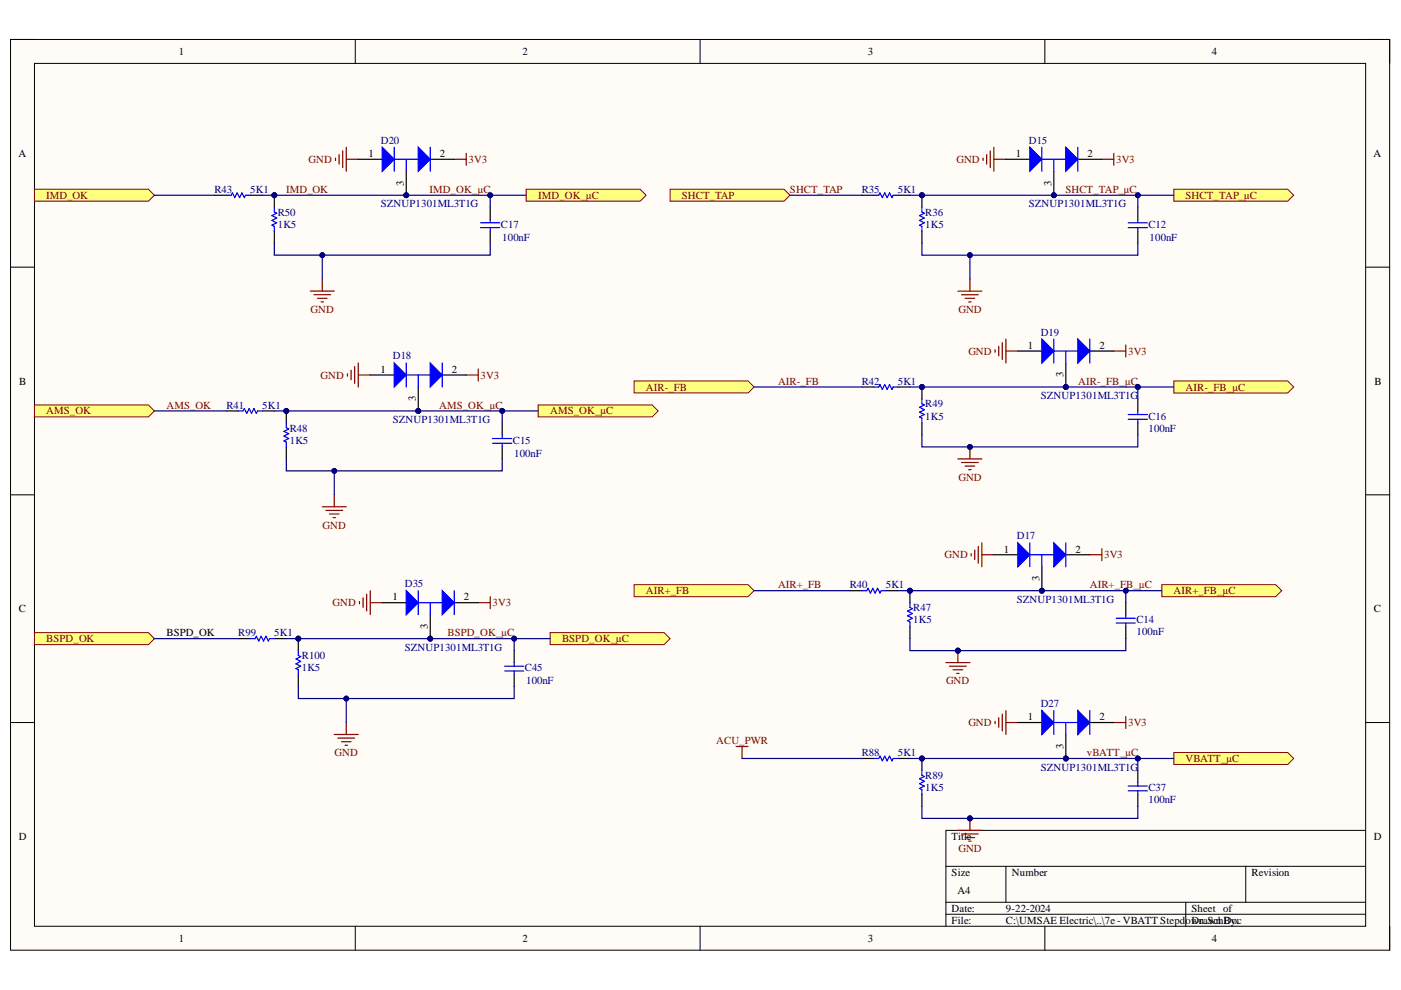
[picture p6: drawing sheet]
<svg xmlns="http://www.w3.org/2000/svg" width="297mm" height="210mm" viewBox="0 0 297 210" stroke-linecap="round" stroke-linejoin="round" font-family="sans-serif">
<defs><g id="words">
<g font-size="2.3">
<text x="37.9" y="11.7">1</text>
<text x="110.8" y="11.7">2</text>
<text x="184" y="11.7">3</text>
<text x="257" y="11.7">4</text>
<text x="3.9" y="33.3">A</text>
<text x="78.1" y="33.3">1</text>
<text x="93.3" y="33.3">2</text>
<text x="215.4" y="33.3">1</text>
<text x="230.5" y="33.3">2</text>
<text x="291.2" y="33.3">A</text>
<text x="85.7" y="39.3" transform="rotate(-90 85.7 39.3)">3</text>
<text x="222.9" y="39.3" transform="rotate(-90 222.9 39.3)">3</text>
<text x="217.9" y="73.9">1</text>
<text x="233.1" y="73.9">2</text>
<text x="4.1" y="81.5">B</text>
<text x="80.7" y="79">1</text>
<text x="95.8" y="79">2</text>
<text x="225.5" y="79.9" transform="rotate(-90 225.5 79.9)">3</text>
<text x="291.4" y="81.5">B</text>
<text x="88.2" y="85" transform="rotate(-90 88.2 85)">3</text>
<text x="212.9" y="117.1">1</text>
<text x="228" y="117.1">2</text>
<text x="220.4" y="123.1" transform="rotate(-90 220.4 123.1)">3</text>
<text x="4" y="129.8">C</text>
<text x="83.2" y="127.3">1</text>
<text x="98.3" y="127.3">2</text>
<text x="291.3" y="129.8">C</text>
<text x="35.3" y="134.9">BSPD_OK</text>
<text x="90.7" y="133.3" transform="rotate(-90 90.7 133.3)">3</text>
<text x="217.9" y="152.7">1</text>
<text x="233.1" y="152.7">2</text>
<text x="225.5" y="158.8" transform="rotate(-90 225.5 158.8)">3</text>
<text x="4" y="178.1">D</text>
<text x="201.8" y="178.1">Title</text>
<text x="291.3" y="178.1">D</text>
<text x="201.8" y="185.7">Size</text>
<text x="214.5" y="185.7">Number</text>
<text x="265.3" y="185.7">Revision</text>
<text x="203" y="189.5">A4</text>
<text x="201.8" y="193.3">Date:</text>
<text x="201.8" y="195.9">File:</text>
<text x="213.3" y="193.3">9-22-2024</text>
<text x="213.3" y="195.9">C:\UMSAE Electric\..\7e - VBATT Stepdown.SchBy:</text>
<text x="252.6" y="193.3">Sheet of</text>
<text x="252.6" y="195.9">Drawn Doc</text>
<text x="37.9" y="199.7">1</text>
<text x="110.8" y="199.7">2</text>
<text x="184" y="199.7">3</text>
<text x="257" y="199.7">4</text>
</g>
<g font-size="2.3" fill="#800000">
<text x="65.4" y="34.6">GND</text>
<text x="99.4" y="34.6">3V3</text>
<text x="202.8" y="34.6">GND</text>
<text x="236.6" y="34.6">3V3</text>
<text x="60.7" y="40.9">IMD_OK</text>
<text x="91.1" y="40.9">IMD_OK_µC</text>
<text x="167.5" y="40.9">SHCT_TAP</text>
<text x="225.9" y="40.9">SHCT_TAP_µC</text>
<text x="9.8" y="42.2">IMD_OK</text>
<text x="114.1" y="42.2">IMD_OK_µC</text>
<text x="144.6" y="42.2">SHCT_TAP</text>
<text x="251.4" y="42.2">SHCT_TAP_µC</text>
<text x="65.8" y="66.3">GND</text>
<text x="203.2" y="66.3">GND</text>
<text x="205.3" y="75.2">GND</text>
<text x="239.2" y="75.2">3V3</text>
<text x="68" y="80.3">GND</text>
<text x="101.9" y="80.3">3V3</text>
<text x="136.9" y="82.8">AIR-_FB</text>
<text x="165" y="81.5">AIR-_FB</text>
<text x="228.6" y="81.5">AIR-_FB_µC</text>
<text x="251.4" y="82.8">AIR-_FB_µC</text>
<text x="9.8" y="87.9">AMS_OK</text>
<text x="35.3" y="86.6">AMS_OK</text>
<text x="93.1" y="86.6">AMS_OK_µC</text>
<text x="116.6" y="87.9">AMS_OK_µC</text>
<text x="203.2" y="101.9">GND</text>
<text x="68.4" y="112.1">GND</text>
<text x="200.2" y="118.4">GND</text>
<text x="234.1" y="118.4">3V3</text>
<text x="165" y="124.8">AIR+_FB</text>
<text x="231.1" y="124.8">AIR+_FB_µC</text>
<text x="70.5" y="128.6">GND</text>
<text x="104.4" y="128.6">3V3</text>
<text x="136.9" y="126">AIR+_FB</text>
<text x="248.8" y="126">AIR+_FB_µC</text>
<text x="9.8" y="136.2">BSPD_OK</text>
<text x="94.9" y="134.9">BSPD_OK_µC</text>
<text x="119.2" y="136.2">BSPD_OK_µC</text>
<text x="200.6" y="145.1">GND</text>
<text x="205.3" y="154">GND</text>
<text x="239.2" y="154">3V3</text>
<text x="70.9" y="160.4">GND</text>
<text x="151.8" y="157.8">ACU_PWR</text>
<text x="230.5" y="160.4">vBATT_µC</text>
<text x="251.4" y="161.6">VBATT_µC</text>
<text x="203.2" y="180.7">GND</text>
</g>
<g font-size="2.3" fill="#000080">
<text x="80.7" y="30.5">D20</text>
<text x="218.1" y="30.5">D15</text>
<text x="45.4" y="40.9">R43</text>
<text x="53.1" y="40.9">5K1</text>
<text x="182.7" y="40.9">R35</text>
<text x="190.3" y="40.9">5K1</text>
<text x="58.9" y="45.8">R50</text>
<text x="80.7" y="44">SZNUP1301ML3T1G</text>
<text x="196.2" y="45.8">R36</text>
<text x="218.1" y="44">SZNUP1301ML3T1G</text>
<text x="58.9" y="48.3">1K5</text>
<text x="106.2" y="48.3">C17</text>
<text x="106.5" y="51.1">100nF</text>
<text x="196.2" y="48.3">1K5</text>
<text x="243.5" y="48.3">C12</text>
<text x="243.7" y="51.1">100nF</text>
<text x="220.6" y="71.1">D19</text>
<text x="83.3" y="76.2">D18</text>
<text x="182.7" y="81.5">R42</text>
<text x="190.3" y="81.5">5K1</text>
<text x="48" y="86.6">R41</text>
<text x="55.6" y="86.6">5K1</text>
<text x="83.3" y="89.7">SZNUP1301ML3T1G</text>
<text x="196.2" y="89">1K5</text>
<text x="196.2" y="86.4">R49</text>
<text x="220.6" y="84.6">SZNUP1301ML3T1G</text>
<text x="243.5" y="89">C16</text>
<text x="61.4" y="94.1">1K5</text>
<text x="61.4" y="91.5">R48</text>
<text x="108.8" y="94.1">C15</text>
<text x="243.5" y="91.5">100nF</text>
<text x="109" y="96.8">100nF</text>
<text x="215.6" y="114.4">D17</text>
<text x="85.8" y="124.5">D35</text>
<text x="180.2" y="124.8">R40</text>
<text x="187.8" y="124.8">5K1</text>
<text x="193.6" y="129.6">R47</text>
<text x="215.6" y="127.8">SZNUP1301ML3T1G</text>
<text x="50.5" y="134.9">R99</text>
<text x="58.1" y="134.9">5K1</text>
<text x="85.8" y="137.9">SZNUP1301ML3T1G</text>
<text x="193.6" y="132.1">1K5</text>
<text x="241" y="134.6">100nF</text>
<text x="241" y="132.1">C14</text>
<text x="64" y="142.3">1K5</text>
<text x="64" y="139.7">R100</text>
<text x="111.3" y="142.3">C45</text>
<text x="111.5" y="145.1">100nF</text>
<text x="220.6" y="150">D27</text>
<text x="182.7" y="160.4">R88</text>
<text x="190.3" y="160.4">5K1</text>
<text x="196.2" y="167.7">1K5</text>
<text x="196.2" y="165.2">R89</text>
<text x="220.6" y="163.4">SZNUP1301ML3T1G</text>
<text x="243.5" y="167.7">C37</text>
<text x="243.5" y="170.3">100nF</text>
</g>
</g></defs>
<path d="M2.2 8.4h292.4v193.1h-292.4z" fill-rule="evenodd" fill="#fffcf8"/>
<path d="M2.2 8.4h292.4v193.1h-292.4z" fill="none" stroke="#000" stroke-width=".21"/>
<path d="M7.3 13.4h282.2v183h-282.2z" fill-rule="evenodd" fill="#fffcf8"/>
<g fill="none" stroke="#000" stroke-width=".21">
<path d="M2.2 8.4h5.1M7.3 13.4h282.2v183h-282.2zM75.3 8.4v5M148.4 8.4v5M221.5 8.4v5M289.5 8.4h5.1v5M2.2 56.6h5.1M289.5 56.6h5.1M2.2 104.9h5.1M289.5 104.9h5.1M2.2 153.2h5.1M289.5 153.2h5.1"/>
<path d="M289.5 176.1h-88.9v20.3M75.3 196.4v5.1M148.4 196.4v5.1M200.6 183.7h88.9M200.6 191.3h88.9M200.6 193.8h88.9M213.3 183.7v7.6M221.5 196.4v5.1M251.4 191.3v5.1M264.1 183.7v7.6M294.6 196.4v5.1"/>
</g>
<path d="M205.6 59.2v2.5M203.1 61.7h5.1M203.9 62.5h3.5M204.6 63.2h2.1M205.4 64h.5" fill="none" stroke="#800000" stroke-width=".25"/>
<circle cx="195.5" cy="41.4" r=".51" fill="#000080"/>
<circle cx="195.5" cy="41.4" r=".51" fill="none" stroke="#000080" stroke-width=".21"/>
<path d="M195.5 41.4v2.5" fill="none" stroke="#000" stroke-width=".25"/>
<circle cx="195.5" cy="41.4" r=".51" fill="#000080"/>
<circle cx="195.5" cy="41.4" r=".51" fill="none" stroke="#000080" stroke-width=".21"/>
<path d="M182.8 41.4h2.5M190.4 41.4h2.5M195.5 49v2.6M241.2 43.9v2.6M241.2 49v2.6M180.2 125.2h2.6M187.8 125.2h2.6" fill="none" stroke="#000" stroke-width=".25"/>
<path d="M185.3 41.4h1l.3-.5 .5 1 .5-1 .5 1 .5-1 .5 1 .3-.5h1M195.5 43.9v1.1l.5 .2-1 .5 1 .5-1 .5 1 .5-1 .5 .5 .3v1M239.2 47.2h4.1M239.2 48.3h4.1M241.2 46.5v.7M241.2 48.3v.7M182.8 125.2h1l.2-.5 .5 1 .5-1 .6 1 .5-1 .5 1 .2-.5h1" fill="none" stroke="#00f" stroke-width=".25"/>
<path d="M203.1 97.3h5.1M203.9 98.1h3.5M204.6 98.8h2.1M205.4 99.6h.5M205.6 94.8v2.5" fill="none" stroke="#800000" stroke-width=".25"/>
<circle cx="205.6" cy="94.8" r=".51" fill="#000080"/>
<circle cx="205.6" cy="94.8" r=".51" fill="none" stroke="#000080" stroke-width=".21"/>
<path d="M182.8 82.1h2.5M190.4 82.1h2.5" fill="none" stroke="#000" stroke-width=".25"/>
<path d="M185.3 82.1h1l.3-.6 .5 1.1 .5-1.1 .5 1.1 .5-1.1 .5 1.1 .3-.5h1" fill="none" stroke="#00f" stroke-width=".25"/>
<circle cx="195.5" cy="82" r=".51" fill="#000080"/>
<circle cx="195.5" cy="82" r=".51" fill="none" stroke="#000080" stroke-width=".21"/>
<path d="M195.5 82.1v2.5" fill="none" stroke="#000" stroke-width=".25"/>
<circle cx="195.5" cy="82" r=".51" fill="#000080"/>
<circle cx="195.5" cy="82" r=".51" fill="none" stroke="#000080" stroke-width=".21"/>
<path d="M195.5 89.7v2.5" fill="none" stroke="#000" stroke-width=".25"/>
<path d="M195.5 84.6v1l.5 .3-1 .5 1 .5-1 .5 1 .5-1 .5 .5 .3v1" fill="none" stroke="#00f" stroke-width=".25"/>
<circle cx="192.9" cy="125.2" r=".51" fill="#000080"/>
<circle cx="192.9" cy="125.2" r=".51" fill="none" stroke="#000080" stroke-width=".21"/>
<path d="M192.9 125.2v2.6" fill="none" stroke="#000" stroke-width=".25"/>
<circle cx="192.9" cy="125.2" r=".51" fill="#000080"/>
<circle cx="192.9" cy="125.2" r=".51" fill="none" stroke="#000080" stroke-width=".21"/>
<path d="M241.2 84.6v2.5M241.2 89.7v2.5M192.9 132.9v2.5M238.7 127.8v2.5M238.7 132.9v2.5" fill="none" stroke="#000" stroke-width=".25"/>
<path d="M239.2 87.9h4.1M239.2 88.9h4.1M241.2 87.1v.8M241.2 88.9v.8M192.9 127.8v1l.5 .3-1 .5 1 .5-1 .5 1 .5-1 .5 .5 .2v1.1M236.7 131.1h4M236.7 132.1h4M238.7 130.3v.8M238.7 132.1v.8" fill="none" stroke="#00f" stroke-width=".25"/>
<path d="M203.1 137.9v2.6M200.6 140.5h5M201.3 141.2h3.6M202.1 142h2M202.8 142.8h.5" fill="none" stroke="#800000" stroke-width=".25"/>
<circle cx="203.1" cy="137.9" r=".51" fill="#000080"/>
<circle cx="203.1" cy="137.9" r=".51" fill="none" stroke="#000080" stroke-width=".21"/>
<path d="M182.8 160.8h2.5M190.4 160.8h2.5" fill="none" stroke="#000" stroke-width=".25"/>
<path d="M185.3 160.8h1l.3-.5 .5 1 .5-1 .5 1 .5-1 .5 1 .3-.5h1" fill="none" stroke="#00f" stroke-width=".25"/>
<circle cx="195.5" cy="160.8" r=".51" fill="#000080"/>
<circle cx="195.5" cy="160.8" r=".51" fill="none" stroke="#000080" stroke-width=".21"/>
<path d="M195.5 160.8v2.6" fill="none" stroke="#000" stroke-width=".25"/>
<circle cx="195.5" cy="160.8" r=".51" fill="#000080"/>
<circle cx="195.5" cy="160.8" r=".51" fill="none" stroke="#000080" stroke-width=".21"/>
<path d="M195.5 168.4v2.6M241.2 163.4v2.5M241.2 168.4v2.6" fill="none" stroke="#000" stroke-width=".25"/>
<path d="M195.5 163.4v1l.5 .2-1 .5 1 .5-1 .6 1 .5-1 .5 .5 .2v1M239.2 166.7h4.1M239.2 167.7h4.1M241.2 165.9v.8M241.2 167.7v.7" fill="none" stroke="#00f" stroke-width=".25"/>
<path d="M203.1 176.1h5.1M203.9 176.8h3.5M204.6 177.6h2.1M205.4 178.3h.5M205.6 173.5v2.6" fill="none" stroke="#800000" stroke-width=".25"/>
<circle cx="205.6" cy="173.5" r=".51" fill="#000080"/>
<circle cx="205.6" cy="173.5" r=".51" fill="none" stroke="#000080" stroke-width=".21"/>
<path d="M156.1 158.3h2.5M157.3 158.3v2.5" fill="none" stroke="#800000" stroke-width=".25"/>
<path d="M142.1 40.1h24.1l1.3 1.3-1.3 1.3h-24.1z" fill-rule="evenodd" fill="#ffff80"/>
<path d="M142.1 40.1h24.1l1.3 1.3-1.3 1.3h-24.1z" fill="none" stroke="#800000" stroke-width=".21"/>
<path d="M248.9 40.1h24.1l1.3 1.3-1.3 1.3h-24.1z" fill-rule="evenodd" fill="#ffff80"/>
<path d="M248.9 40.1h24.1l1.3 1.3-1.3 1.3h-24.1z" fill="none" stroke="#800000" stroke-width=".21"/>
<path d="M134.4 80.8h24.2l1.3 1.2-1.3 1.3h-24.2z" fill-rule="evenodd" fill="#ffff80"/>
<path d="M134.4 80.8h24.2l1.3 1.2-1.3 1.3h-24.2z" fill="none" stroke="#800000" stroke-width=".21"/>
<path d="M248.9 80.8h24.1l1.3 1.3-1.3 1.2h-24.1z" fill-rule="evenodd" fill="#ffff80"/>
<path d="M248.9 80.8h24.1l1.3 1.3-1.3 1.2h-24.1z" fill="none" stroke="#800000" stroke-width=".21"/>
<path d="M134.4 124h24.2l1.3 1.2-1.3 1.3h-24.2z" fill-rule="evenodd" fill="#ffff80"/>
<path d="M134.4 124h24.2l1.3 1.2-1.3 1.3h-24.2z" fill="none" stroke="#800000" stroke-width=".21"/>
<path d="M246.3 124h24.2l1.3 1.2-1.3 1.3h-24.2z" fill-rule="evenodd" fill="#ffff80"/>
<path d="M246.3 124h24.2l1.3 1.2-1.3 1.3h-24.2z" fill="none" stroke="#800000" stroke-width=".21"/>
<path d="M248.9 159.5h24.1l1.3 1.3-1.3 1.3h-24.1z" fill-rule="evenodd" fill="#ffff80"/>
<path d="M248.9 159.5h24.1l1.3 1.3-1.3 1.3h-24.1z" fill="none" stroke="#800000" stroke-width=".21"/>
<g fill="none" stroke="#800000" stroke-width=".25">
<path d="M208.4 33.5v.5M209.2 32.8v2M210 32v3.5M210.7 31.2v5.1M210.7 33.8h2.6M233.6 33.8h2.6M236.2 32.5v2.5M211 74.2v.5M211.7 73.4v2M212.5 72.6v3.6M213.3 71.9v5.1M213.3 74.4h2.5"/>
<path d="M236.2 74.4h2.5M238.7 73.2v2.5M205.9 117.4v.5M206.7 116.6v2M207.4 115.8v3.6M208.2 115.1v5.1M208.2 117.6h2.5M231.1 117.6h2.5M233.6 116.3v2.6M211 152.9v.5M211.7 152.2v2M212.5 151.4v3.6"/>
<path d="M213.3 150.7v5M213.3 153.2h2.5M236.2 153.2h2.5M238.7 151.9v2.6"/>
</g>
<circle cx="223.4" cy="41.4" r=".51" fill="#000080"/>
<circle cx="223.4" cy="41.4" r=".51" fill="none" stroke="#000080" stroke-width=".21"/>
<path d="M213.3 33.8h5M223.4 36.3v5.1M228.5 33.8h5.1" fill="none" stroke="#000" stroke-width=".25"/>
<circle cx="223.4" cy="41.4" r=".51" fill="#000080"/>
<circle cx="223.4" cy="41.4" r=".51" fill="none" stroke="#000080" stroke-width=".21"/>
<path d="M226 31.2l2.5 2.6-2.5 2.5z" fill="#00f"/>
<path d="M226 31.2l2.5 2.6-2.5 2.5z" fill="none" stroke="#00f" stroke-width=".25"/>
<path d="M218.3 31.2l2.6 2.6-2.6 2.5z" fill="#00f"/>
<path d="M218.3 31.2l2.6 2.6-2.6 2.5zM220.9 31.2v5.1M220.9 33.8h5.1M223.4 33.8v2.5M228.5 31.2v5.1" fill="none" stroke="#00f" stroke-width=".25"/>
<circle cx="226" cy="82" r=".51" fill="#000080"/>
<circle cx="226" cy="82" r=".51" fill="none" stroke="#000080" stroke-width=".21"/>
<path d="M215.8 74.4h5.1M226 77v5.1M231.1 74.4h5.1" fill="none" stroke="#000" stroke-width=".25"/>
<circle cx="226" cy="82" r=".51" fill="#000080"/>
<circle cx="226" cy="82" r=".51" fill="none" stroke="#000080" stroke-width=".21"/>
<path d="M228.5 71.9l2.6 2.5-2.6 2.6z" fill="#00f"/>
<path d="M228.5 71.9l2.6 2.5-2.6 2.6z" fill="none" stroke="#00f" stroke-width=".25"/>
<path d="M220.9 71.9l2.5 2.5-2.5 2.6z" fill="#00f"/>
<path d="M220.9 71.9l2.5 2.5-2.5 2.6zM223.4 71.9v5.1M223.4 74.4h5.1M226 74.4v2.6M231.1 71.9v5.1" fill="none" stroke="#00f" stroke-width=".25"/>
<circle cx="220.9" cy="125.2" r=".51" fill="#000080"/>
<circle cx="220.9" cy="125.2" r=".51" fill="none" stroke="#000080" stroke-width=".21"/>
<path d="M210.7 117.6h5.1M226 117.6h5.1M220.9 120.2v5" fill="none" stroke="#000" stroke-width=".25"/>
<circle cx="220.9" cy="125.2" r=".51" fill="#000080"/>
<circle cx="220.9" cy="125.2" r=".51" fill="none" stroke="#000080" stroke-width=".21"/>
<path d="M223.4 115.1l2.6 2.5-2.6 2.6z" fill="#00f"/>
<path d="M223.4 115.1l2.6 2.5-2.6 2.6z" fill="none" stroke="#00f" stroke-width=".25"/>
<path d="M215.8 115.1l2.5 2.5-2.5 2.6z" fill="#00f"/>
<path d="M215.8 115.1l2.5 2.5-2.5 2.6zM218.3 115.1v5.1M218.3 117.6h5.1M220.9 117.6v2.6M226 115.1v5.1" fill="none" stroke="#00f" stroke-width=".25"/>
<circle cx="226" cy="160.8" r=".51" fill="#000080"/>
<circle cx="226" cy="160.8" r=".51" fill="none" stroke="#000080" stroke-width=".21"/>
<path d="M215.8 153.2h5.1M226 155.7v5.1M231.1 153.2h5.1" fill="none" stroke="#000" stroke-width=".25"/>
<circle cx="226" cy="160.8" r=".51" fill="#000080"/>
<circle cx="226" cy="160.8" r=".51" fill="none" stroke="#000080" stroke-width=".21"/>
<path d="M228.5 150.7l2.6 2.5-2.6 2.5z" fill="#00f"/>
<path d="M228.5 150.7l2.6 2.5-2.6 2.5z" fill="none" stroke="#00f" stroke-width=".25"/>
<path d="M220.9 150.7l2.5 2.5-2.5 2.5z" fill="#00f"/>
<path d="M220.9 150.7l2.5 2.5-2.5 2.5zM223.4 150.7v5M223.4 153.2h5.1M226 153.2v2.5M231.1 150.7v5" fill="none" stroke="#00f" stroke-width=".25"/>
<path d="M68.3 59.2v2.5M65.8 61.7h5.1M66.6 62.5h3.5M67.3 63.2h2.1M68.1 64h.5" fill="none" stroke="#800000" stroke-width=".25"/>
<circle cx="58.2" cy="41.4" r=".51" fill="#000080"/>
<circle cx="58.2" cy="41.4" r=".51" fill="none" stroke="#000080" stroke-width=".21"/>
<path d="M58.2 41.4v2.5" fill="none" stroke="#000" stroke-width=".25"/>
<circle cx="58.2" cy="41.4" r=".51" fill="#000080"/>
<circle cx="58.2" cy="41.4" r=".51" fill="none" stroke="#000080" stroke-width=".21"/>
<path d="M45.4 41.4h2.6M53.1 41.4h2.5M58.2 49v2.6M103.9 43.9v2.6M103.9 49v2.6" fill="none" stroke="#000" stroke-width=".25"/>
<path d="M48 41.4h1l.3-.5 .5 1 .5-1 .5 1 .5-1 .5 1 .3-.5h1M58.2 43.9v1.1l.5 .2-1 .5 1 .5-1 .5 1 .5-1 .5 .5 .3v1M101.9 47.2h4.1M101.9 48.3h4.1M103.9 46.5v.7M103.9 48.3v.7" fill="none" stroke="#00f" stroke-width=".25"/>
<path d="M7.3 40.1h24.2l1.2 1.3-1.2 1.3h-24.2z" fill-rule="evenodd" fill="#ffff80"/>
<path d="M7.3 40.1h24.2l1.2 1.3-1.2 1.3h-24.2z" fill="none" stroke="#800000" stroke-width=".21"/>
<path d="M111.6 40.1h24.1l1.3 1.3-1.3 1.3h-24.1z" fill-rule="evenodd" fill="#ffff80"/>
<path d="M111.6 40.1h24.1l1.3 1.3-1.3 1.3h-24.1z" fill="none" stroke="#800000" stroke-width=".21"/>
<path d="M71.1 33.5v.5M71.9 32.8v2M72.7 32v3.5M73.4 31.2v5.1M73.4 33.8h2.6M96.3 33.8h2.5M98.8 32.5v2.5" fill="none" stroke="#800000" stroke-width=".25"/>
<circle cx="86.1" cy="41.4" r=".51" fill="#000080"/>
<circle cx="86.1" cy="41.4" r=".51" fill="none" stroke="#000080" stroke-width=".21"/>
<path d="M76 33.8h5M86.1 36.3v5.1M91.2 33.8h5.1" fill="none" stroke="#000" stroke-width=".25"/>
<circle cx="86.1" cy="41.4" r=".51" fill="#000080"/>
<circle cx="86.1" cy="41.4" r=".51" fill="none" stroke="#000080" stroke-width=".21"/>
<path d="M88.7 31.2l2.5 2.6-2.5 2.5z" fill="#00f"/>
<path d="M88.7 31.2l2.5 2.6-2.5 2.5z" fill="none" stroke="#00f" stroke-width=".25"/>
<path d="M81 31.2l2.6 2.6-2.6 2.5z" fill="#00f"/>
<path d="M81 31.2l2.6 2.6-2.6 2.5zM83.6 31.2v5.1M83.6 33.8h5.1M86.1 33.8v2.5M91.2 31.2v5.1" fill="none" stroke="#00f" stroke-width=".25"/>
<path d="M68.3 107.5h5.1M69.1 108.2h3.6M69.9 109h2M70.6 109.7h.5M70.9 104.9v2.6" fill="none" stroke="#800000" stroke-width=".25"/>
<circle cx="60.7" cy="87.1" r=".51" fill="#000080"/>
<circle cx="60.7" cy="87.1" r=".51" fill="none" stroke="#000080" stroke-width=".21"/>
<path d="M60.7 87.1v2.6" fill="none" stroke="#000" stroke-width=".25"/>
<circle cx="60.7" cy="87.1" r=".51" fill="#000080"/>
<circle cx="60.7" cy="87.1" r=".51" fill="none" stroke="#000080" stroke-width=".21"/>
<path d="M48 87.1h2.5M55.6 87.1h2.6M60.7 94.8v2.5M106.5 89.7v2.5M106.5 94.8v2.5" fill="none" stroke="#000" stroke-width=".25"/>
<path d="M50.5 87.1h1.1l.2-.5 .5 1 .5-1 .5 1 .5-1 .6 1 .2-.5h1M60.7 89.7v1l.5 .2-1 .5 1 .6-1 .5 1 .5-1 .5 .5 .2v1.1M104.4 93h4.1M104.4 94h4.1M106.5 92.2v.8M106.5 94v.8" fill="none" stroke="#00f" stroke-width=".25"/>
<path d="M7.3 85.9h24.2l1.2 1.2-1.2 1.3h-24.2z" fill-rule="evenodd" fill="#ffff80"/>
<path d="M7.3 85.9h24.2l1.2 1.2-1.2 1.3h-24.2z" fill="none" stroke="#800000" stroke-width=".21"/>
<path d="M114.1 85.9h24.2l1.2 1.2-1.2 1.3h-24.2z" fill-rule="evenodd" fill="#ffff80"/>
<path d="M114.1 85.9h24.2l1.2 1.2-1.2 1.3h-24.2z" fill="none" stroke="#800000" stroke-width=".21"/>
<path d="M73.7 79.3v.5M74.4 78.5v2M75.2 77.7v3.6M76 77v5M76 79.5h2.5M98.8 79.5h2.6M101.4 78.2v2.6" fill="none" stroke="#800000" stroke-width=".25"/>
<circle cx="88.7" cy="87.1" r=".51" fill="#000080"/>
<circle cx="88.7" cy="87.1" r=".51" fill="none" stroke="#000080" stroke-width=".21"/>
<path d="M78.5 79.5h5.1M93.8 79.5h5M88.7 82v5.1" fill="none" stroke="#000" stroke-width=".25"/>
<circle cx="88.7" cy="87.1" r=".51" fill="#000080"/>
<circle cx="88.7" cy="87.1" r=".51" fill="none" stroke="#000080" stroke-width=".21"/>
<path d="M91.2 77l2.6 2.5-2.6 2.5z" fill="#00f"/>
<path d="M91.2 77l2.6 2.5-2.6 2.5z" fill="none" stroke="#00f" stroke-width=".25"/>
<path d="M83.6 77l2.5 2.5-2.5 2.5z" fill="#00f"/>
<path d="M83.6 77l2.5 2.5-2.5 2.5zM86.1 77v5M86.1 79.5h5.1M88.7 79.5v2.5M93.8 77v5" fill="none" stroke="#00f" stroke-width=".25"/>
<path d="M70.9 155.7h5.1M71.6 156.5h3.6M72.4 157.3h2M73.2 158h.5M73.4 153.2v2.5" fill="none" stroke="#800000" stroke-width=".25"/>
<circle cx="63.2" cy="135.4" r=".51" fill="#000080"/>
<circle cx="63.2" cy="135.4" r=".51" fill="none" stroke="#000080" stroke-width=".21"/>
<path d="M63.2 135.4v2.5" fill="none" stroke="#000" stroke-width=".25"/>
<circle cx="63.2" cy="135.4" r=".51" fill="#000080"/>
<circle cx="63.2" cy="135.4" r=".51" fill="none" stroke="#000080" stroke-width=".21"/>
<path d="M50.5 135.4h2.6M58.2 135.4h2.5M109 137.9v2.6M63.2 143v2.6M109 143v2.6" fill="none" stroke="#000" stroke-width=".25"/>
<path d="M53.1 135.4h1l.3-.5 .5 1 .5-1 .5 1 .5-1 .5 1 .2-.5h1.1M63.2 137.9v1.1l.6 .2-1.1 .5 1.1 .5-1.1 .5 1.1 .5-1.1 .6 .5 .2v1M107 141.2h4.1M107 142.3h4.1M109 140.5v.7M109 142.3v.7" fill="none" stroke="#00f" stroke-width=".25"/>
<path d="M7.3 134.1h24.2l1.2 1.3-1.2 1.3h-24.2z" fill-rule="evenodd" fill="#ffff80"/>
<path d="M7.3 134.1h24.2l1.2 1.3-1.2 1.3h-24.2z" fill="none" stroke="#800000" stroke-width=".21"/>
<path d="M116.6 134.1h24.2l1.3 1.3-1.3 1.3h-24.2z" fill-rule="evenodd" fill="#ffff80"/>
<path d="M116.6 134.1h24.2l1.3 1.3-1.3 1.3h-24.2z" fill="none" stroke="#800000" stroke-width=".21"/>
<path d="M76.2 127.5v.5M77 126.8v2M77.7 126v3.6M78.5 125.2v5.1M78.5 127.8h2.5M101.4 127.8h2.5M103.9 126.5v2.6" fill="none" stroke="#800000" stroke-width=".25"/>
<circle cx="91.2" cy="135.4" r=".51" fill="#000080"/>
<circle cx="91.2" cy="135.4" r=".51" fill="none" stroke="#000080" stroke-width=".21"/>
<path d="M81 127.8h5.1M91.2 130.3v5.1M96.3 127.8h5.1" fill="none" stroke="#000" stroke-width=".25"/>
<circle cx="91.2" cy="135.4" r=".51" fill="#000080"/>
<circle cx="91.2" cy="135.4" r=".51" fill="none" stroke="#000080" stroke-width=".21"/>
<path d="M93.8 125.2l2.5 2.6-2.5 2.5z" fill="#00f"/>
<path d="M93.8 125.2l2.5 2.6-2.5 2.5z" fill="none" stroke="#00f" stroke-width=".25"/>
<path d="M86.1 125.2l2.6 2.6-2.6 2.5z" fill="#00f"/>
<path d="M86.1 125.2l2.6 2.6-2.6 2.5zM88.7 125.2v5.1M88.7 127.8h5.1M91.2 127.8v2.5M96.3 125.2v5.1" fill="none" stroke="#00f" stroke-width=".25"/>
<path d="M159.9 82.1h22.9M195.5 92.2v2.6h45.7v-2.6M159.9 125.2h20.3" fill="none" stroke="#000080" stroke-width=".25"/>
<circle cx="205.6" cy="94.8" r=".51" fill="#000080"/>
<circle cx="205.6" cy="94.8" r=".51" fill="none" stroke="#000080" stroke-width=".21"/>
<path d="M238.7 135.4v2.5h-35.6" fill="none" stroke="#000080" stroke-width=".25"/>
<circle cx="203.1" cy="137.9" r=".51" fill="#000080"/>
<circle cx="203.1" cy="137.9" r=".51" fill="none" stroke="#000080" stroke-width=".21"/>
<path d="M192.9 135.4v2.5h10.2" fill="none" stroke="#000080" stroke-width=".25"/>
<circle cx="203.1" cy="137.9" r=".51" fill="#000080"/>
<circle cx="203.1" cy="137.9" r=".51" fill="none" stroke="#000080" stroke-width=".21"/>
<path d="M241.2 41.4h7.7" fill="none" stroke="#000080" stroke-width=".25"/>
<circle cx="241.2" cy="41.4" r=".51" fill="#000080"/>
<circle cx="241.2" cy="41.4" r=".51" fill="none" stroke="#000080" stroke-width=".21"/>
<path d="M192.9 41.4h48.3v2.5" fill="none" stroke="#000080" stroke-width=".25"/>
<circle cx="195.5" cy="41.4" r=".51" fill="#000080"/>
<circle cx="195.5" cy="41.4" r=".51" fill="none" stroke="#000080" stroke-width=".21"/>
<circle cx="223.4" cy="41.4" r=".51" fill="#000080"/>
<circle cx="223.4" cy="41.4" r=".51" fill="none" stroke="#000080" stroke-width=".21"/>
<circle cx="241.2" cy="41.4" r=".51" fill="#000080"/>
<circle cx="241.2" cy="41.4" r=".51" fill="none" stroke="#000080" stroke-width=".21"/>
<path d="M195.5 51.6v2.5h45.7v-2.5" fill="none" stroke="#000080" stroke-width=".25"/>
<circle cx="205.6" cy="54.1" r=".51" fill="#000080"/>
<circle cx="205.6" cy="54.1" r=".51" fill="none" stroke="#000080" stroke-width=".21"/>
<path d="M205.6 54.1v5.1" fill="none" stroke="#000080" stroke-width=".25"/>
<circle cx="205.6" cy="54.1" r=".51" fill="#000080"/>
<circle cx="205.6" cy="54.1" r=".51" fill="none" stroke="#000080" stroke-width=".21"/>
<path d="M167.5 41.4h15.3M238.7 125.2v2.6" fill="none" stroke="#000080" stroke-width=".25"/>
<circle cx="238.7" cy="125.2" r=".51" fill="#000080"/>
<circle cx="238.7" cy="125.2" r=".51" fill="none" stroke="#000080" stroke-width=".21"/>
<path d="M241.2 82.1v2.5" fill="none" stroke="#000080" stroke-width=".25"/>
<circle cx="241.2" cy="82" r=".51" fill="#000080"/>
<circle cx="241.2" cy="82" r=".51" fill="none" stroke="#000080" stroke-width=".21"/>
<path d="M241.2 171v2.5h-35.6" fill="none" stroke="#000080" stroke-width=".25"/>
<circle cx="205.6" cy="173.5" r=".51" fill="#000080"/>
<circle cx="205.6" cy="173.5" r=".51" fill="none" stroke="#000080" stroke-width=".21"/>
<path d="M195.5 171v2.5h10.1" fill="none" stroke="#000080" stroke-width=".25"/>
<circle cx="205.6" cy="173.5" r=".51" fill="#000080"/>
<circle cx="205.6" cy="173.5" r=".51" fill="none" stroke="#000080" stroke-width=".21"/>
<path d="M241.2 160.8v2.6" fill="none" stroke="#000080" stroke-width=".25"/>
<circle cx="241.2" cy="160.8" r=".51" fill="#000080"/>
<circle cx="241.2" cy="160.8" r=".51" fill="none" stroke="#000080" stroke-width=".21"/>
<path d="M192.9 160.8h56" fill="none" stroke="#000080" stroke-width=".25"/>
<circle cx="195.5" cy="160.8" r=".51" fill="#000080"/>
<circle cx="195.5" cy="160.8" r=".51" fill="none" stroke="#000080" stroke-width=".21"/>
<circle cx="226" cy="160.8" r=".51" fill="#000080"/>
<circle cx="226" cy="160.8" r=".51" fill="none" stroke="#000080" stroke-width=".21"/>
<circle cx="241.2" cy="160.8" r=".51" fill="#000080"/>
<circle cx="241.2" cy="160.8" r=".51" fill="none" stroke="#000080" stroke-width=".21"/>
<path d="M103.9 41.4h7.7" fill="none" stroke="#000080" stroke-width=".25"/>
<circle cx="103.9" cy="41.4" r=".51" fill="#000080"/>
<circle cx="103.9" cy="41.4" r=".51" fill="none" stroke="#000080" stroke-width=".21"/>
<path d="M55.6 41.4h48.3v2.5" fill="none" stroke="#000080" stroke-width=".25"/>
<circle cx="58.2" cy="41.4" r=".51" fill="#000080"/>
<circle cx="58.2" cy="41.4" r=".51" fill="none" stroke="#000080" stroke-width=".21"/>
<circle cx="86.1" cy="41.4" r=".51" fill="#000080"/>
<circle cx="86.1" cy="41.4" r=".51" fill="none" stroke="#000080" stroke-width=".21"/>
<circle cx="103.9" cy="41.4" r=".51" fill="#000080"/>
<circle cx="103.9" cy="41.4" r=".51" fill="none" stroke="#000080" stroke-width=".21"/>
<path d="M58.2 51.6v2.5h45.7v-2.5" fill="none" stroke="#000080" stroke-width=".25"/>
<circle cx="68.3" cy="54.1" r=".51" fill="#000080"/>
<circle cx="68.3" cy="54.1" r=".51" fill="none" stroke="#000080" stroke-width=".21"/>
<path d="M68.3 54.1v5.1" fill="none" stroke="#000080" stroke-width=".25"/>
<circle cx="68.3" cy="54.1" r=".51" fill="#000080"/>
<circle cx="68.3" cy="54.1" r=".51" fill="none" stroke="#000080" stroke-width=".21"/>
<path d="M32.7 41.4h12.7M106.5 87.1h7.6" fill="none" stroke="#000080" stroke-width=".25"/>
<circle cx="106.5" cy="87.1" r=".51" fill="#000080"/>
<circle cx="106.5" cy="87.1" r=".51" fill="none" stroke="#000080" stroke-width=".21"/>
<path d="M58.2 87.1h48.3v2.6" fill="none" stroke="#000080" stroke-width=".25"/>
<circle cx="60.7" cy="87.1" r=".51" fill="#000080"/>
<circle cx="60.7" cy="87.1" r=".51" fill="none" stroke="#000080" stroke-width=".21"/>
<circle cx="88.7" cy="87.1" r=".51" fill="#000080"/>
<circle cx="88.7" cy="87.1" r=".51" fill="none" stroke="#000080" stroke-width=".21"/>
<circle cx="106.5" cy="87.1" r=".51" fill="#000080"/>
<circle cx="106.5" cy="87.1" r=".51" fill="none" stroke="#000080" stroke-width=".21"/>
<path d="M60.7 97.3v2.5h45.8v-2.5" fill="none" stroke="#000080" stroke-width=".25"/>
<circle cx="70.9" cy="99.8" r=".51" fill="#000080"/>
<circle cx="70.9" cy="99.8" r=".51" fill="none" stroke="#000080" stroke-width=".21"/>
<path d="M70.9 99.8v5.1" fill="none" stroke="#000080" stroke-width=".25"/>
<circle cx="70.9" cy="99.8" r=".51" fill="#000080"/>
<circle cx="70.9" cy="99.8" r=".51" fill="none" stroke="#000080" stroke-width=".21"/>
<path d="M32.7 87.1h15.3M109 135.4h7.6" fill="none" stroke="#000080" stroke-width=".25"/>
<circle cx="109" cy="135.4" r=".51" fill="#000080"/>
<circle cx="109" cy="135.4" r=".51" fill="none" stroke="#000080" stroke-width=".21"/>
<path d="M60.7 135.4h48.3v2.5" fill="none" stroke="#000080" stroke-width=".25"/>
<circle cx="63.2" cy="135.4" r=".51" fill="#000080"/>
<circle cx="63.2" cy="135.4" r=".51" fill="none" stroke="#000080" stroke-width=".21"/>
<circle cx="91.2" cy="135.4" r=".51" fill="#000080"/>
<circle cx="91.2" cy="135.4" r=".51" fill="none" stroke="#000080" stroke-width=".21"/>
<circle cx="109" cy="135.4" r=".51" fill="#000080"/>
<circle cx="109" cy="135.4" r=".51" fill="none" stroke="#000080" stroke-width=".21"/>
<path d="M63.2 145.6v2.5h45.8v-2.5" fill="none" stroke="#000080" stroke-width=".25"/>
<circle cx="73.4" cy="148.1" r=".51" fill="#000080"/>
<circle cx="73.4" cy="148.1" r=".51" fill="none" stroke="#000080" stroke-width=".21"/>
<path d="M73.4 148.1v5.1" fill="none" stroke="#000080" stroke-width=".25"/>
<circle cx="73.4" cy="148.1" r=".51" fill="#000080"/>
<circle cx="73.4" cy="148.1" r=".51" fill="none" stroke="#000080" stroke-width=".21"/>
<path d="M192.9 82.1h56M32.7 135.4h17.8M157.3 160.8h25.5" fill="none" stroke="#000080" stroke-width=".25"/>
<circle cx="195.5" cy="82" r=".51" fill="#000080"/>
<circle cx="195.5" cy="82" r=".51" fill="none" stroke="#000080" stroke-width=".21"/>
<circle cx="226" cy="82" r=".51" fill="#000080"/>
<circle cx="226" cy="82" r=".51" fill="none" stroke="#000080" stroke-width=".21"/>
<circle cx="241.2" cy="82" r=".51" fill="#000080"/>
<circle cx="241.2" cy="82" r=".51" fill="none" stroke="#000080" stroke-width=".21"/>
<path d="M190.4 125.2h55.9" fill="none" stroke="#000080" stroke-width=".25"/>
<circle cx="192.9" cy="125.2" r=".51" fill="#000080"/>
<circle cx="192.9" cy="125.2" r=".51" fill="none" stroke="#000080" stroke-width=".21"/>
<circle cx="220.9" cy="125.2" r=".51" fill="#000080"/>
<circle cx="220.9" cy="125.2" r=".51" fill="none" stroke="#000080" stroke-width=".21"/>
<circle cx="238.7" cy="125.2" r=".51" fill="#000080"/>
<circle cx="238.7" cy="125.2" r=".51" fill="none" stroke="#000080" stroke-width=".21"/>
<use href="#words"/>
</svg>
